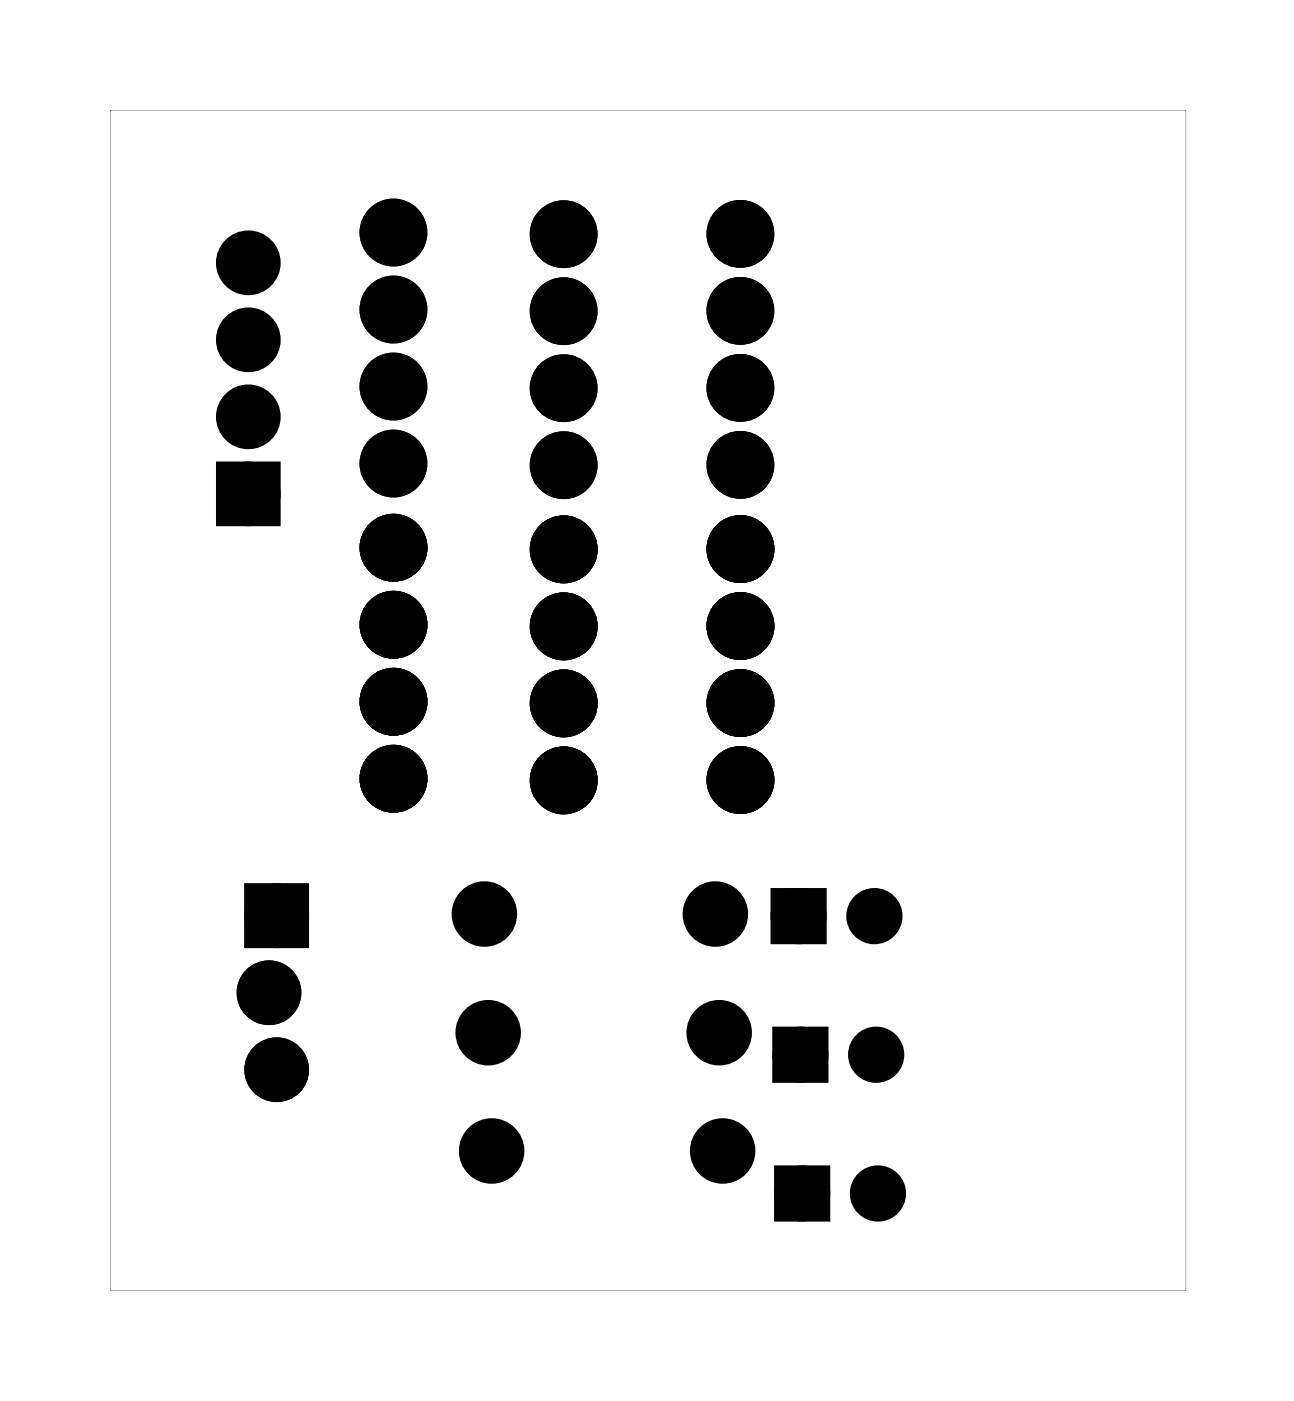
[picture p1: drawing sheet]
<svg xmlns="http://www.w3.org/2000/svg" width="43mm" height="46mm" viewBox="0 0 43 46" stroke-linecap="round" stroke-linejoin="round" font-family="sans-serif">
<g fill="#000">
<path d="M7.5 15.6h1.4v1.4h-1.4zM25.7 29.6h1.2v1.2h-1.2zM25.8 34.2h1.2v1.2h-1.2zM25.9 38.8h1.2v1.2h-1.2z"/>
<path d="M3.6 3.6h35.5v39h-35.5zM3.6 3.6v39h35.5v-39z"/>
<path d="M8.2 29.3h1.9v1.8h-1.9zM8.6 30.2a.51 .51 0 0 0 1 0 .51 .51 0 0 0-1 0z"/>
<path d="M8.2 29.3h1.9v1.8h-1.9zM8.6 30.2a.51 .51 0 0 0 1 0 .51 .51 0 0 0-1 0z"/>
</g>
<g fill="#000">
<circle cx="8.2" cy="13.8" r=".72"/>
<circle cx="8.2" cy="11.2" r=".72"/>
<circle cx="8.2" cy="8.7" r=".72"/>
<circle cx="8.2" cy="16.3" r=".72"/>
<circle cx="13" cy="12.8" r=".74"/>
<circle cx="13" cy="7.7" r=".74"/>
<circle cx="13" cy="10.2" r=".74"/>
<circle cx="13" cy="15.3" r=".74"/>
<circle cx="13" cy="18.1" r=".74"/>
<circle cx="18.6" cy="12.8" r=".74"/>
<circle cx="18.6" cy="10.3" r=".74"/>
<circle cx="18.6" cy="7.7" r=".74"/>
<circle cx="18.6" cy="15.3" r=".74"/>
<circle cx="18.6" cy="18.1" r=".74"/>
<circle cx="24.4" cy="10.3" r=".74"/>
<circle cx="24.4" cy="15.3" r=".74"/>
<circle cx="24.4" cy="7.7" r=".74"/>
<circle cx="24.4" cy="12.8" r=".74"/>
<circle cx="24.4" cy="18.1" r=".74"/>
<circle cx="8.9" cy="32.7" r=".72"/>
<circle cx="9.1" cy="30.2" r=".72"/>
<circle cx="9.1" cy="35.3" r=".72"/>
<circle cx="13" cy="25.7" r=".74"/>
<circle cx="13" cy="23.1" r=".74"/>
<circle cx="13" cy="20.6" r=".74"/>
<circle cx="16" cy="30.2" r=".7"/>
<circle cx="16.1" cy="34.1" r=".7"/>
<circle cx="16.2" cy="38" r=".7"/>
<circle cx="18.6" cy="25.7" r=".74"/>
<circle cx="18.6" cy="20.7" r=".74"/>
<circle cx="18.6" cy="23.2" r=".74"/>
<circle cx="23.6" cy="30.2" r=".7"/>
<circle cx="23.7" cy="34.1" r=".7"/>
<circle cx="23.8" cy="38" r=".7"/>
<circle cx="24.4" cy="25.7" r=".74"/>
<circle cx="24.4" cy="20.7" r=".74"/>
<circle cx="24.4" cy="23.2" r=".74"/>
<circle cx="26.3" cy="30.2" r=".6"/>
<circle cx="26.4" cy="34.8" r=".6"/>
<circle cx="26.5" cy="39.4" r=".6"/>
<circle cx="28.8" cy="30.2" r=".6"/>
<circle cx="28.9" cy="34.8" r=".6"/>
<circle cx="29" cy="39.4" r=".6"/>
</g>
<g fill="none" stroke="#000" stroke-width=".76" stroke-linecap="butt">
<circle cx="13" cy="12.8" r=".74"/>
<circle cx="13" cy="15.3" r=".74"/>
<circle cx="13" cy="10.2" r=".74"/>
<circle cx="13" cy="7.7" r=".74"/>
<circle cx="13" cy="18.1" r=".74"/>
<circle cx="18.6" cy="12.8" r=".74"/>
<circle cx="18.6" cy="15.3" r=".74"/>
<circle cx="18.6" cy="7.7" r=".74"/>
<circle cx="18.6" cy="10.3" r=".74"/>
<circle cx="18.6" cy="18.1" r=".74"/>
<circle cx="24.4" cy="12.8" r=".74"/>
<circle cx="24.4" cy="15.3" r=".74"/>
<circle cx="24.4" cy="10.3" r=".74"/>
<circle cx="24.4" cy="7.7" r=".74"/>
<circle cx="24.4" cy="18.1" r=".74"/>
<circle cx="13" cy="23.1" r=".74"/>
<circle cx="13" cy="25.7" r=".74"/>
<circle cx="13" cy="20.6" r=".74"/>
<circle cx="16" cy="30.2" r=".7"/>
<circle cx="16.1" cy="34.1" r=".7"/>
<circle cx="16.2" cy="38" r=".7"/>
<circle cx="18.6" cy="23.2" r=".74"/>
<circle cx="18.6" cy="25.7" r=".74"/>
<circle cx="18.6" cy="20.7" r=".74"/>
<circle cx="23.6" cy="30.2" r=".7"/>
<circle cx="23.7" cy="34.1" r=".7"/>
<circle cx="23.8" cy="38" r=".7"/>
<circle cx="24.4" cy="23.2" r=".74"/>
<circle cx="24.4" cy="25.7" r=".74"/>
<circle cx="24.4" cy="20.7" r=".74"/>
</g>
<g fill="none" stroke="#000" stroke-width=".69" stroke-linecap="butt">
<path d="M7.5 15.6h1.4v1.4h-1.4z"/>
<circle cx="8.2" cy="8.7" r=".72"/>
<circle cx="8.2" cy="16.3" r=".72"/>
<circle cx="8.2" cy="11.2" r=".72"/>
<circle cx="8.2" cy="13.8" r=".72"/>
<circle cx="8.9" cy="32.7" r=".72"/>
<circle cx="9.1" cy="30.2" r=".72"/>
<circle cx="9.1" cy="35.3" r=".72"/>
</g>
<g fill="none" stroke="#000" stroke-width=".25">
<path d="M8.2 29.3h1.9v1.8h-1.9z"/>
<circle cx="9.1" cy="30.2" r=".51"/>
</g>
<g fill="none" stroke="#000" stroke-width=".65" stroke-linecap="butt">
<path d="M25.7 29.6h1.2v1.2h-1.2zM25.8 34.2h1.2v1.2h-1.2zM25.9 38.8h1.2v1.2h-1.2z"/>
<circle cx="26.3" cy="30.2" r=".6"/>
<circle cx="26.4" cy="34.8" r=".6"/>
<circle cx="26.5" cy="39.4" r=".6"/>
<circle cx="28.8" cy="30.2" r=".6"/>
<circle cx="28.9" cy="34.8" r=".6"/>
<circle cx="29" cy="39.4" r=".6"/>
</g>
</svg>
